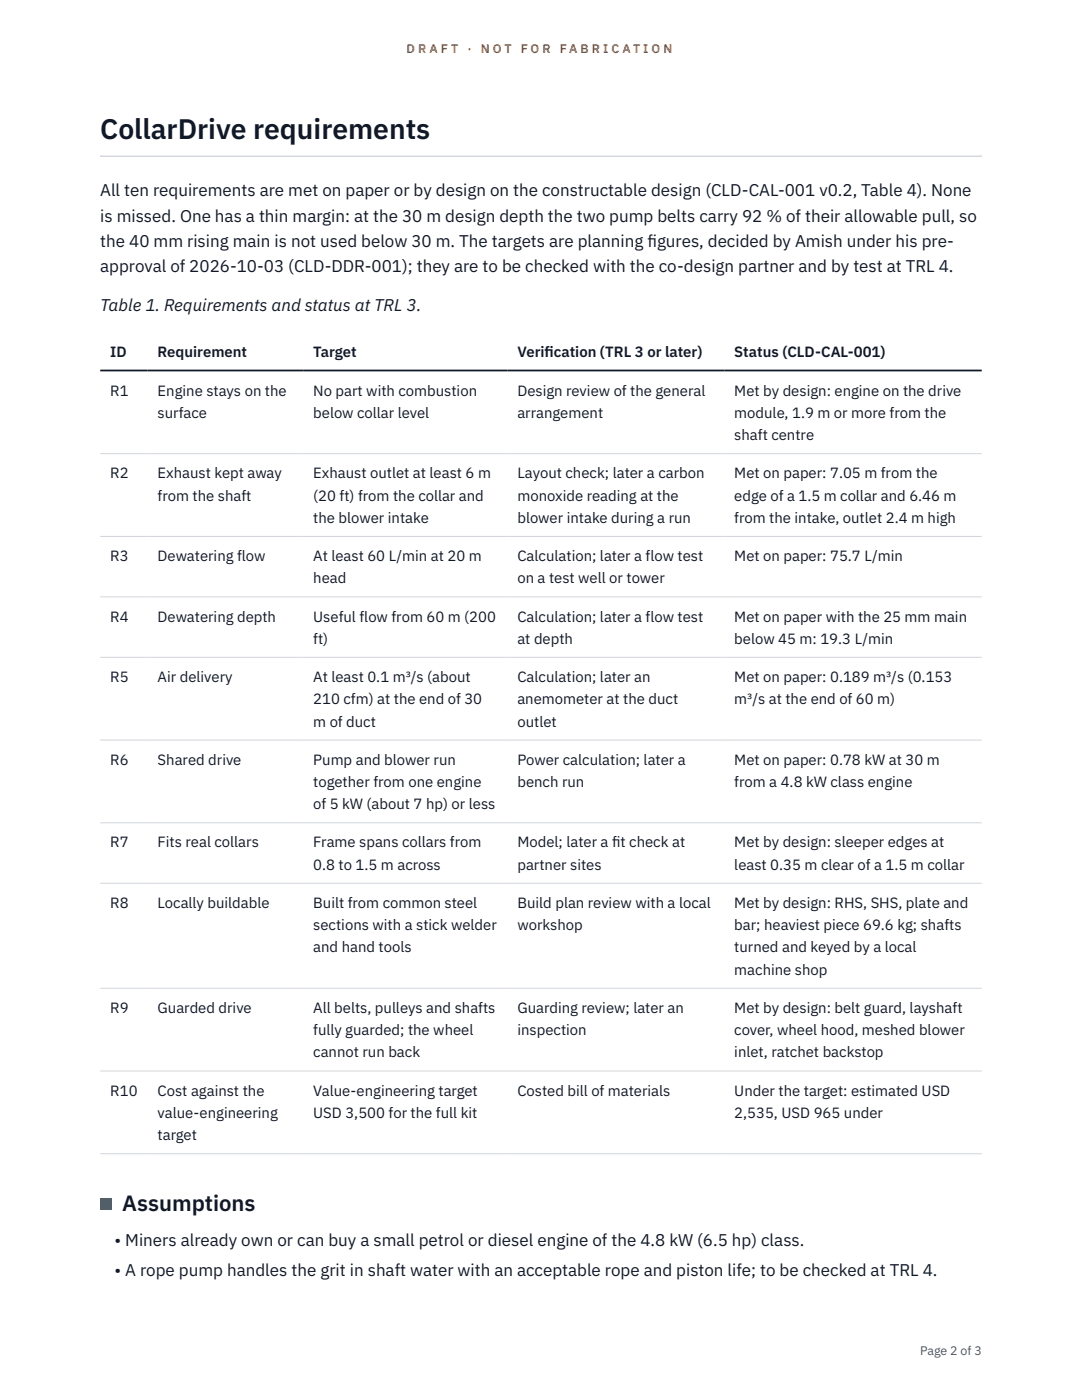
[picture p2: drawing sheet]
<svg xmlns="http://www.w3.org/2000/svg" width="216mm" height="279mm" viewBox="0 0 216 279" stroke-linecap="round" stroke-linejoin="round" font-family="sans-serif">
<defs><g id="words">
<text font-size="5.6" fill="#111827" x="20" y="27.6">CollarDrive requirements</text>
<text font-size="4.4" fill="#111827" x="24.4" y="241.8">Assumptions</text>
<g font-size="3.4" fill="#111827">
<text x="20" y="39.1">All ten requirements are met on paper or by design on the constructable design (CLD-CAL-001 v0.2, Table 4). None</text>
<text x="20" y="44.2">is missed. One has a thin margin: at the 30 m design depth the two pump belts carry 92 % of their allowable pull, so</text>
<text x="20" y="49.3">the 40 mm rising main is not used below 30 m. The targets are planning f</text>
<text x="129.2" y="49.3">igures, decided by Amish under his pre-</text>
<text x="20" y="54.4">approval of 2026-10-03 (CLD-DDR-001); they are to be checked with the co-design partner and by test at TRL 4.</text>
<text x="20" y="62.1">Table 1. Requirements and status at TRL 3.</text>
<text x="22.9" y="248.7">• Miners already own or can buy a small petrol or diesel engine of the 4.8 kW (6.5 hp) class.</text>
<text x="22.9" y="254.7">• A rope pump handles the grit in shaft water with an acceptable rope and piston life; to be checked at TRL 4.</text>
</g>
<g font-size="3" fill="#111827">
<text x="22" y="71.2">ID</text>
<text x="31.5" y="71.2">Requirement</text>
<text x="62.5" y="71.2">Target</text>
<text x="103.2" y="71.2">Verif</text>
<text x="108.7" y="71.2">ication (TRL 3 or later)</text>
<text x="146.5" y="71.2">Status (CLD-CAL-001)</text>
<text x="22" y="79">R1</text>
<text x="31.5" y="79">Engine stays on the</text>
<text x="31.5" y="83.4">surface</text>
<text x="62.5" y="79">No part with combustion</text>
<text x="62.5" y="83.4">below collar level</text>
<text x="103.2" y="79">Design review of the general</text>
<text x="103.2" y="83.4">arrangement</text>
<text x="146.5" y="79">Met by design: engine on the drive</text>
<text x="146.5" y="83.4">module, 1.9 m or more from the</text>
<text x="146.5" y="87.8">shaft centre</text>
<text x="22" y="95.5">R2</text>
<text x="31.5" y="95.5">Exhaust kept away</text>
<text x="62.5" y="95.5">Exhaust outlet at least 6 m</text>
<text x="103.2" y="95.5">Layout check; later a carbon</text>
<text x="146.5" y="95.5">Met on paper: 7.05 m from the</text>
<text x="31.5" y="99.9">from the shaft</text>
<text x="62.5" y="99.9">(20 ft) from the collar and</text>
<text x="103.2" y="99.9">monoxide reading at the</text>
<text x="146.5" y="99.9">edge of a 1.5 m collar and 6.46 m</text>
<text x="62.5" y="104.4">the blower intake</text>
<text x="103.2" y="104.4">blower intake during a run</text>
<text x="146.5" y="104.4">from the intake, outlet 2.4 m high</text>
<text x="22" y="112">R3</text>
<text x="31.5" y="112">Dewatering flow</text>
<text x="62.5" y="112">At least 60 L/min at 20 m</text>
<text x="103.2" y="112">Calculation; later a flow test</text>
<text x="146.5" y="112">Met on paper: 75.7 L/min</text>
<text x="62.5" y="116.4">head</text>
<text x="103.2" y="116.4">on a test well or tower</text>
<text x="22" y="124">R4</text>
<text x="31.5" y="124">Dewatering depth</text>
<text x="62.5" y="124">Useful flow from 60 m (200</text>
<text x="103.2" y="124">Calculation; later a flow test</text>
<text x="146.5" y="124">Met on paper with the 25 mm main</text>
<text x="62.5" y="128.5">ft)</text>
<text x="103.2" y="128.5">at depth</text>
<text x="146.5" y="128.5">below 45 m: 19.3 L/min</text>
<text x="22" y="136.1">R5</text>
<text x="31.5" y="136.1">Air delivery</text>
<text x="62.5" y="136.1">At least 0.1 m³/s (about</text>
<text x="103.2" y="136.1">Calculation; later an</text>
<text x="146.5" y="136.1">Met on paper: 0.189 m³/s (0.153</text>
<text x="62.5" y="140.6">210 cfm) at the end of 30</text>
<text x="103.2" y="140.6">anemometer at the duct</text>
<text x="146.5" y="140.6">m³/s at the end of 60 m)</text>
<text x="62.5" y="145">m of duct</text>
<text x="103.2" y="145">outlet</text>
<text x="22" y="152.6">R6</text>
<text x="31.5" y="152.6">Shared drive</text>
<text x="62.5" y="152.6">Pump and blower run</text>
<text x="103.2" y="152.6">Power calculation; later a</text>
<text x="146.5" y="152.6">Met on paper: 0.78 kW at 30 m</text>
<text x="62.5" y="157.1">together from one engine</text>
<text x="62.5" y="161.5">of 5 kW (about 7 hp) or less</text>
<text x="103.2" y="157.1">bench run</text>
<text x="146.5" y="157.1">from a 4.8 kW class engine</text>
<text x="22" y="169.1">R7</text>
<text x="31.5" y="169.1">Fits real collars</text>
<text x="62.5" y="169.1">Frame spans collars from</text>
<text x="62.5" y="173.6">0.8 to 1.5 m across</text>
<text x="103.2" y="169.1">Model; later a f</text>
<text x="103.2" y="173.6">partner sites</text>
<text x="122.1" y="169.1">it check at</text>
<text x="146.5" y="169.1">Met by design: sleeper edges at</text>
<text x="146.5" y="173.6">least 0.35 m clear of a 1.5 m collar</text>
<text x="22" y="181.2">R8</text>
<text x="31.5" y="181.2">Locally buildable</text>
<text x="62.5" y="181.2">Built from common steel</text>
<text x="62.5" y="185.6">sections with a stick welder</text>
<text x="103.2" y="181.2">Build plan review with a local</text>
<text x="103.2" y="185.6">workshop</text>
<text x="146.5" y="181.2">Met by design: RHS, SHS, plate and</text>
<text x="146.5" y="185.6">bar; heaviest piece 69.6 kg; shafts</text>
<text x="62.5" y="190.1">and hand tools</text>
<text x="146.5" y="190.1">turned and keyed by a local</text>
<text x="146.5" y="194.5">machine shop</text>
<text x="22" y="202.2">R9</text>
<text x="31.5" y="202.2">Guarded drive</text>
<text x="62.5" y="202.2">All belts, pulleys and shafts</text>
<text x="103.2" y="202.2">Guarding review; later an</text>
<text x="146.5" y="202.2">Met by design: belt guard, layshaft</text>
<text x="62.5" y="206.6">fully guarded; the wheel</text>
<text x="103.2" y="206.6">inspection</text>
<text x="146.5" y="206.6">cover, wheel hood, meshed blower</text>
<text x="62.5" y="211">cannot run back</text>
<text x="146.5" y="211">inlet, ratchet backstop</text>
<text x="22" y="218.7">R10</text>
<text x="31.5" y="218.7">Cost against the</text>
<text x="62.5" y="218.7">Value-engineering target</text>
<text x="103.2" y="218.7">Costed bill of materials</text>
<text x="146.5" y="218.7">Under the target: estimated USD</text>
<text x="31.5" y="223.1">value-engineering</text>
<text x="31.5" y="227.6">target</text>
<text x="62.5" y="223.1">USD 3,500 for the full kit</text>
<text x="146.5" y="223.1">2,535, USD 965 under</text>
</g>
<g font-size="2.5" fill="#b45309">
<text x="81.1" y="10.5">D R A F T</text>
<text x="93.3" y="10.5">·</text>
<text x="95.9" y="10.5">N O T</text>
<text x="103.9" y="10.5">F O R</text>
<text x="111.7" y="10.5">F A B R I C A T I O N</text>
</g>
<text font-size="2.5" fill="#4b5563" x="183.6" y="270.3">Page 2 of 3</text>
</g></defs>
<path d="M20 31l175.9 .1zM20 31h175.9v.3h-175.9z" fill-rule="evenodd" fill="#d1d5db"/>
<path d="M20 90.5h175.9M20 107.1h175.9M20 119.1h175.9M20 131.2h175.9M20 147.7h175.9M20 164.2h175.9M20 176.3h175.9M20 197.2h175.9M20 213.7h175.9M20 230.3h175.9" fill="none" stroke="#d1d5db" stroke-width=".2"/>
<path d="M20 73.9h175.9" fill="none" stroke="#111827" stroke-width=".35"/>
<path d="M20 239.2h2.2v2.2h-2.2z" fill="#0f766e"/>
<use href="#words"/>
</svg>
